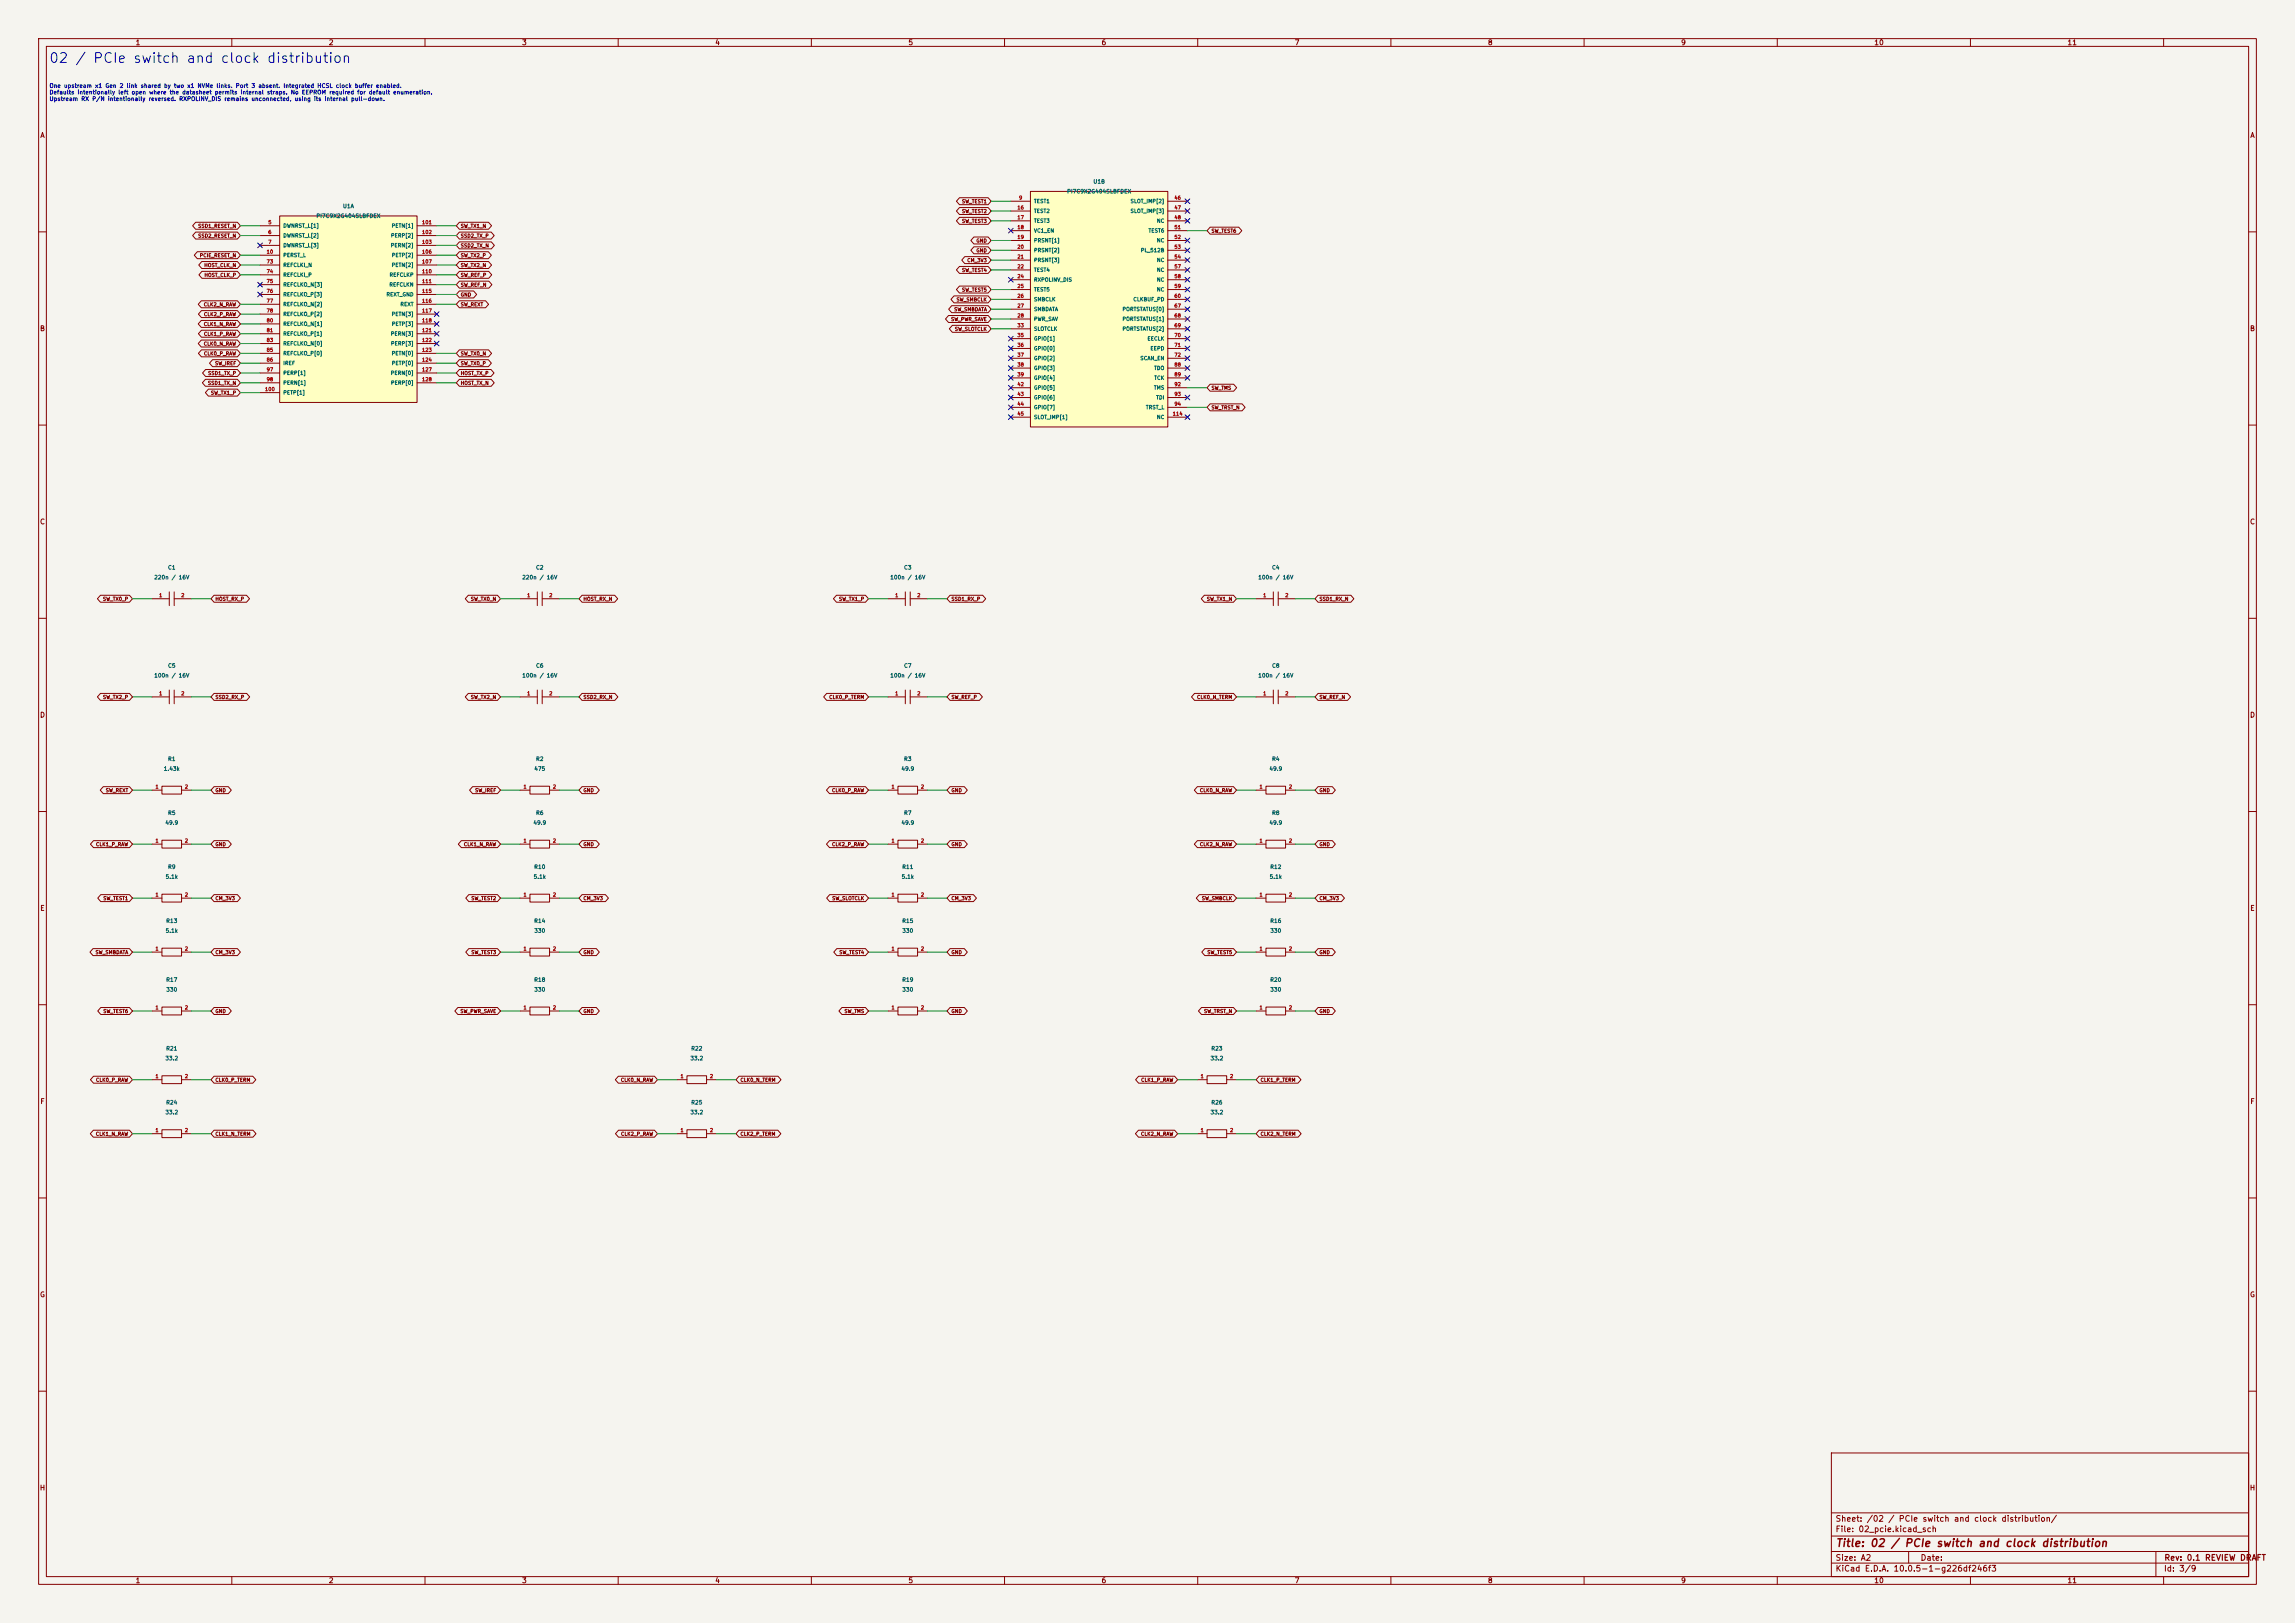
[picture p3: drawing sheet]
<svg xmlns="http://www.w3.org/2000/svg" width="594mm" height="420mm" viewBox="0 0 594 420" stroke-linecap="round" stroke-linejoin="round" font-family="sans-serif">
<defs><g id="words">
<text font-size="2.5" fill="#0000c2" x="12.5" y="16.9">02 / PCIe switch and clock distribution</text>
<text font-size="2" fill="#840000" x="475" y="400.8">Title: 02 / PCIe switch and clock distribution</text>
<g font-size="1.5" fill="#840000">
<text x="475" y="394.1">Sheet: /02 / PCIe switch and clock distribution/</text>
<text x="475" y="396.8">File: 02_pcie.kicad_sch</text>
<text x="475" y="407">KiCad E.D.A. 10.0.5-1-g226df246f3</text>
<text x="475" y="404.2">Size: A2</text>
<text x="497" y="404.2">Date:</text>
<text x="560" y="407">Id: 3/9</text>
<text x="560.1" y="404.2">Rev: 0.1 REVIEW DRAFT</text>
</g>
<g font-size="1.3" fill="#840000">
<text x="35" y="12">1</text>
<text x="85" y="12">2</text>
<text x="135" y="12">3</text>
<text x="185" y="12">4</text>
<text x="235" y="12">5</text>
<text x="285" y="12">6</text>
<text x="335" y="12">7</text>
<text x="385" y="12">8</text>
<text x="435" y="12">9</text>
<text x="485" y="12">10</text>
<text x="535" y="12">11</text>
<text x="10.3" y="36">A</text>
<text x="582.3" y="36">A</text>
<text x="10.2" y="86">B</text>
<text x="582.2" y="86">B</text>
<text x="10.2" y="136">C</text>
<text x="582.2" y="136">C</text>
<text x="10.2" y="186">D</text>
<text x="582.2" y="186">D</text>
<text x="10.3" y="236">E</text>
<text x="582.3" y="236">E</text>
<text x="10.3" y="286">F</text>
<text x="582.3" y="286">F</text>
<text x="10.2" y="336">G</text>
<text x="582.2" y="336">G</text>
<text x="10.2" y="386">H</text>
<text x="582.2" y="386">H</text>
<text x="35" y="410">1</text>
<text x="85" y="410">2</text>
<text x="135" y="410">3</text>
<text x="185" y="410">4</text>
<text x="235" y="410">5</text>
<text x="285" y="410">6</text>
<text x="335" y="410">7</text>
<text x="385" y="410">8</text>
<text x="435" y="410">9</text>
<text x="485" y="410">10</text>
<text x="535" y="410">11</text>
</g>
<g font-size="1.1" fill="#0000c2">
<text x="12.7" y="23">One upstream x1 Gen 2 link shared by two x1 NVMe links. Port 3 absent. Integrated HCSL clock buffer enabled.</text>
<text x="12.7" y="24.7">Defaults intentionally left open where the datasheet permits internal straps. No EEPROM required for default enumeration.</text>
<text x="12.7" y="26.4">Upstream RX P/N intentionally reversed. RXPOLINV_DIS remains unconnected, using its internal pull-down.</text>
</g>
<g font-size="1" fill="#006464">
<text x="282.9" y="47.7">U1B</text>
<text x="267.5" y="52.8">TEST1</text>
<text x="276.1" y="50.3">PI7C9X2G404SLBFDEX</text>
<text x="292.5" y="52.8">SLOT_IMP[2]</text>
<text x="73.2" y="59.1">DWNRST_L[1]</text>
<text x="81.8" y="56.6">PI7C9X2G404SLBFDEX</text>
<text x="88.6" y="54.1">U1A</text>
<text x="101.3" y="59.1">PETN[1]</text>
<text x="267.5" y="55.3">TEST2</text>
<text x="267.5" y="57.9">TEST3</text>
<text x="292.5" y="55.3">SLOT_IMP[3]</text>
<text x="299.3" y="57.9">NC</text>
<text x="73.2" y="61.7">DWNRST_L[2]</text>
<text x="73.2" y="64.2">DWNRST_L[3]</text>
<text x="101" y="64.2">PERN[2]</text>
<text x="101.1" y="61.7">PERP[2]</text>
<text x="267.5" y="60.4">VC1_EN</text>
<text x="267.5" y="62.9">PRSNT[1]</text>
<text x="267.5" y="65.5">PRSNT[2]</text>
<text x="295.2" y="65.5">PL_512B</text>
<text x="297.1" y="60.4">TEST6</text>
<text x="299.3" y="62.9">NC</text>
<text x="73.2" y="66.8">PERST_L</text>
<text x="73.2" y="69.3">REFCLKI_N</text>
<text x="73.2" y="71.8">REFCLKI_P</text>
<text x="100.7" y="71.8">REFCLKP</text>
<text x="101.3" y="69.3">PETN[2]</text>
<text x="101.3" y="66.8">PETP[2]</text>
<text x="267.5" y="68">PRSNT[3]</text>
<text x="267.5" y="70.6">TEST4</text>
<text x="299.3" y="68">NC</text>
<text x="299.3" y="70.6">NC</text>
<text x="73.2" y="74.4">REFCLKO_N[3]</text>
<text x="73.2" y="76.9">REFCLKO_P[3]</text>
<text x="99.9" y="76.9">REXT_GND</text>
<text x="100.7" y="74.4">REFCLKN</text>
<text x="267.5" y="73.1">RXPOLINV_DIS</text>
<text x="267.5" y="75.6">TEST5</text>
<text x="299.3" y="73.1">NC</text>
<text x="299.3" y="75.6">NC</text>
<text x="73.2" y="79.5">REFCLKO_N[2]</text>
<text x="73.2" y="82">REFCLKO_P[2]</text>
<text x="101.3" y="82">PETN[3]</text>
<text x="103.5" y="79.5">REXT</text>
<text x="267.5" y="78.2">SMBCLK</text>
<text x="267.5" y="80.7">SMBDATA</text>
<text x="267.5" y="83.3">PWR_SAV</text>
<text x="290.4" y="80.7">PORTSTATUS[0]</text>
<text x="290.4" y="83.3">PORTSTATUS[1]</text>
<text x="293.2" y="78.2">CLKBUF_PD</text>
<text x="73.2" y="84.5">REFCLKO_N[1]</text>
<text x="73.2" y="87.1">REFCLKO_P[1]</text>
<text x="73.2" y="89.6">REFCLKO_N[0]</text>
<text x="101" y="87.1">PERN[3]</text>
<text x="101.1" y="89.6">PERP[3]</text>
<text x="101.3" y="84.5">PETP[3]</text>
<text x="267.5" y="85.8">SLOTCLK</text>
<text x="267.5" y="88.3">GPIO[1]</text>
<text x="290.4" y="85.8">PORTSTATUS[2]</text>
<text x="296.9" y="88.3">EECLK</text>
<text x="73.2" y="92.2">REFCLKO_P[0]</text>
<text x="73.2" y="94.7">IREF</text>
<text x="101.3" y="92.2">PETN[0]</text>
<text x="101.3" y="94.7">PETP[0]</text>
<text x="267.5" y="90.9">GPIO[0]</text>
<text x="267.5" y="93.4">GPIO[2]</text>
<text x="267.5" y="96">GPIO[3]</text>
<text x="295" y="93.4">SCAN_EN</text>
<text x="297.6" y="90.9">EEPD</text>
<text x="298.6" y="96">TDO</text>
<text x="73.2" y="97.2">PERP[1]</text>
<text x="73.2" y="99.8">PERN[1]</text>
<text x="101" y="97.2">PERN[0]</text>
<text x="101.1" y="99.8">PERP[0]</text>
<text x="267.5" y="98.5">GPIO[4]</text>
<text x="267.5" y="101">GPIO[5]</text>
<text x="298.6" y="101">TMS</text>
<text x="298.6" y="98.5">TCK</text>
<text x="73.2" y="102.3">PETP[1]</text>
<text x="267.5" y="103.6">GPIO[6]</text>
<text x="267.5" y="106.1">GPIO[7]</text>
<text x="296.5" y="106.1">TRST_L</text>
<text x="299.1" y="103.6">TDI</text>
<text x="267.5" y="108.7">SLOT_IMP[1]</text>
<text x="299.3" y="108.7">NC</text>
<text x="43.4" y="147.6">C1</text>
<text x="138.6" y="147.6">C2</text>
<text x="233.9" y="147.6">C3</text>
<text x="329.1" y="147.6">C4</text>
<text x="39.8" y="150.2">220n / 16V</text>
<text x="135.1" y="150.2">220n / 16V</text>
<text x="230.3" y="150.2">100n / 16V</text>
<text x="325.6" y="150.2">100n / 16V</text>
<text x="43.4" y="173">C5</text>
<text x="138.6" y="173">C6</text>
<text x="233.9" y="173">C7</text>
<text x="329.1" y="173">C8</text>
<text x="39.8" y="175.6">100n / 16V</text>
<text x="135.1" y="175.6">100n / 16V</text>
<text x="230.3" y="175.6">100n / 16V</text>
<text x="325.6" y="175.6">100n / 16V</text>
<text x="43.4" y="197.1">R1</text>
<text x="138.6" y="197.1">R2</text>
<text x="233.9" y="197.1">R3</text>
<text x="329.1" y="197.1">R4</text>
<text x="42.3" y="199.7">1.43k</text>
<text x="138.2" y="199.7">475</text>
<text x="233.2" y="199.7">49.9</text>
<text x="328.4" y="199.7">49.9</text>
<text x="42.7" y="213.7">49.9</text>
<text x="43.4" y="211.1">R5</text>
<text x="137.9" y="213.7">49.9</text>
<text x="138.6" y="211.1">R6</text>
<text x="233.2" y="213.7">49.9</text>
<text x="233.9" y="211.1">R7</text>
<text x="328.4" y="213.7">49.9</text>
<text x="329.1" y="211.1">R8</text>
<text x="42.8" y="227.6">5.1k</text>
<text x="43.4" y="225.1">R9</text>
<text x="138" y="227.6">5.1k</text>
<text x="138.1" y="225.1">R10</text>
<text x="233.3" y="227.6">5.1k</text>
<text x="233.4" y="225.1">R11</text>
<text x="328.5" y="227.6">5.1k</text>
<text x="328.6" y="225.1">R12</text>
<text x="42.9" y="239.1">R13</text>
<text x="138.1" y="239.1">R14</text>
<text x="233.4" y="239.1">R15</text>
<text x="328.6" y="239.1">R16</text>
<text x="42.8" y="241.6">5.1k</text>
<text x="138.2" y="241.6">330</text>
<text x="233.4" y="241.6">330</text>
<text x="328.7" y="241.6">330</text>
<text x="42.9" y="254.3">R17</text>
<text x="42.9" y="256.8">330</text>
<text x="138.1" y="254.3">R18</text>
<text x="138.2" y="256.8">330</text>
<text x="233.4" y="254.3">R19</text>
<text x="233.4" y="256.8">330</text>
<text x="328.6" y="254.3">R20</text>
<text x="328.7" y="256.8">330</text>
<text x="42.7" y="274.6">33.2</text>
<text x="42.9" y="272.1">R21</text>
<text x="178.6" y="274.6">33.2</text>
<text x="178.8" y="272.1">R22</text>
<text x="313.2" y="274.6">33.2</text>
<text x="313.4" y="272.1">R23</text>
<text x="42.9" y="286">R24</text>
<text x="178.8" y="286">R25</text>
<text x="313.4" y="286">R26</text>
<text x="42.7" y="288.6">33.2</text>
<text x="178.6" y="288.6">33.2</text>
<text x="313.2" y="288.6">33.2</text>
</g>
<g font-size=".9" fill="#840000">
<text x="248.9" y="52.8">SW_TEST1</text>
<text x="51.2" y="59.2">SSD1_RESET_N</text>
<text x="119.1" y="59.2">SW_TX1_N</text>
<text x="248.9" y="57.9">SW_TEST3</text>
<text x="248.9" y="55.4">SW_TEST2</text>
<text x="51.2" y="61.7">SSD2_RESET_N</text>
<text x="119.1" y="64.2">SSD2_TX_N</text>
<text x="119.1" y="61.7">SSD2_TX_P</text>
<text x="252.6" y="63">GND</text>
<text x="252.6" y="65.5">GND</text>
<text x="313.4" y="60.4">SW_TEST6</text>
<text x="51.6" y="66.8">PCIE_RESET_N</text>
<text x="52.8" y="69.3">HOST_CLK_N</text>
<text x="52.8" y="71.9">HOST_CLK_P</text>
<text x="119.1" y="66.8">SW_TX2_P</text>
<text x="119.1" y="71.9">SW_REF_P</text>
<text x="119.1" y="69.3">SW_TX2_N</text>
<text x="248.9" y="70.6">SW_TEST4</text>
<text x="250.2" y="68.1">CM_3V3</text>
<text x="119.1" y="76.9">GND</text>
<text x="119.1" y="74.4">SW_REF_N</text>
<text x="248.9" y="75.7">SW_TEST5</text>
<text x="52.6" y="79.5">CLK2_N_RAW</text>
<text x="52.7" y="82">CLK2_P_RAW</text>
<text x="119.1" y="79.5">SW_REXT</text>
<text x="246" y="83.3">SW_PWR_SAVE</text>
<text x="246.9" y="80.8">SW_SMBDATA</text>
<text x="247.5" y="78.2">SW_SMBCLK</text>
<text x="52.6" y="84.6">CLK1_N_RAW</text>
<text x="52.6" y="89.6">CLK0_N_RAW</text>
<text x="52.7" y="87.1">CLK1_P_RAW</text>
<text x="247" y="85.8">SW_SLOTCLK</text>
<text x="52.7" y="92.2">CLK0_P_RAW</text>
<text x="55.5" y="94.7">SW_IREF</text>
<text x="119.1" y="92.2">SW_TX0_N</text>
<text x="119.1" y="94.7">SW_TX0_P</text>
<text x="53.7" y="99.8">SSD1_TX_N</text>
<text x="53.7" y="97.3">SSD1_TX_P</text>
<text x="119.1" y="97.3">HOST_TX_P</text>
<text x="119.1" y="99.8">HOST_TX_N</text>
<text x="313.4" y="101.1">SW_TMS</text>
<text x="54.5" y="102.3">SW_TX1_P</text>
<text x="313.4" y="106.2">SW_TRST_N</text>
<text x="26.5" y="155.7">SW_TX0_P</text>
<text x="55.6" y="155.7">HOST_RX_P</text>
<text x="121.7" y="155.7">SW_TX0_N</text>
<text x="150.9" y="155.7">HOST_RX_N</text>
<text x="217" y="155.7">SW_TX1_P</text>
<text x="246.1" y="155.7">SSD1_RX_P</text>
<text x="312.2" y="155.7">SW_TX1_N</text>
<text x="341.4" y="155.7">SSD1_RX_N</text>
<text x="26.5" y="181.1">SW_TX2_P</text>
<text x="55.6" y="181.1">SSD2_RX_P</text>
<text x="121.7" y="181.1">SW_TX2_N</text>
<text x="150.9" y="181.1">SSD2_RX_N</text>
<text x="214.5" y="181.1">CLK0_P_TERM</text>
<text x="246.1" y="181.1">SW_REF_P</text>
<text x="309.7" y="181.1">CLK0_N_TERM</text>
<text x="341.4" y="181.1">SW_REF_N</text>
<text x="27.3" y="205.2">SW_REXT</text>
<text x="55.6" y="205.2">GND</text>
<text x="122.9" y="205.2">SW_IREF</text>
<text x="150.9" y="205.2">GND</text>
<text x="215.2" y="205.2">CLK0_P_RAW</text>
<text x="246.1" y="205.2">GND</text>
<text x="310.4" y="205.2">CLK0_N_RAW</text>
<text x="341.4" y="205.2">GND</text>
<text x="24.7" y="219.2">CLK1_P_RAW</text>
<text x="55.6" y="219.2">GND</text>
<text x="119.9" y="219.2">CLK1_N_RAW</text>
<text x="150.9" y="219.2">GND</text>
<text x="215.2" y="219.2">CLK2_P_RAW</text>
<text x="246.1" y="219.2">GND</text>
<text x="310.4" y="219.2">CLK2_N_RAW</text>
<text x="341.4" y="219.2">GND</text>
<text x="26.6" y="233.2">SW_TEST1</text>
<text x="55.6" y="233.2">CM_3V3</text>
<text x="121.9" y="233.2">SW_TEST2</text>
<text x="150.9" y="233.2">CM_3V3</text>
<text x="215.3" y="233.2">SW_SLOTCLK</text>
<text x="246.1" y="233.2">CM_3V3</text>
<text x="311" y="233.2">SW_SMBCLK</text>
<text x="341.4" y="233.2">CM_3V3</text>
<text x="24.6" y="247.1">SW_SMBDATA</text>
<text x="55.6" y="247.1">CM_3V3</text>
<text x="121.9" y="247.1">SW_TEST3</text>
<text x="150.9" y="247.1">GND</text>
<text x="217.1" y="247.1">SW_TEST4</text>
<text x="246.1" y="247.1">GND</text>
<text x="312.4" y="247.1">SW_TEST5</text>
<text x="341.4" y="247.1">GND</text>
<text x="26.6" y="262.4">SW_TEST6</text>
<text x="55.6" y="262.4">GND</text>
<text x="119" y="262.4">SW_PWR_SAVE</text>
<text x="150.9" y="262.4">GND</text>
<text x="218.4" y="262.4">SW_TMS</text>
<text x="246.1" y="262.4">GND</text>
<text x="311.5" y="262.4">SW_TRST_N</text>
<text x="341.4" y="262.4">GND</text>
<text x="24.7" y="280.1">CLK0_P_RAW</text>
<text x="55.6" y="280.1">CLK0_P_TERM</text>
<text x="160.6" y="280.1">CLK0_N_RAW</text>
<text x="191.5" y="280.1">CLK0_N_TERM</text>
<text x="295.2" y="280.1">CLK1_P_RAW</text>
<text x="326.1" y="280.1">CLK1_P_TERM</text>
<text x="24.7" y="294.1">CLK1_N_RAW</text>
<text x="55.6" y="294.1">CLK1_N_TERM</text>
<text x="160.6" y="294.1">CLK2_P_RAW</text>
<text x="191.5" y="294.1">CLK2_P_TERM</text>
<text x="295.2" y="294.1">CLK2_N_RAW</text>
<text x="326.1" y="294.1">CLK2_N_TERM</text>
</g>
<g font-size=".9" fill="#a90000">
<text x="263.6" y="51.9">9</text>
<text x="303.9" y="51.9">46</text>
<text x="69.3" y="58.2">5</text>
<text x="109.1" y="58.2">101</text>
<text x="263.2" y="54.4">16</text>
<text x="263.2" y="56.9">17</text>
<text x="263.2" y="59.5">18</text>
<text x="303.9" y="54.4">47</text>
<text x="303.9" y="56.9">48</text>
<text x="303.9" y="59.5">51</text>
<text x="68.9" y="65.8">10</text>
<text x="69.3" y="60.8">6</text>
<text x="69.3" y="63.3">7</text>
<text x="109.1" y="60.8">102</text>
<text x="109.1" y="63.3">103</text>
<text x="109.1" y="65.8">106</text>
<text x="263.2" y="62">19</text>
<text x="263.2" y="64.6">20</text>
<text x="303.9" y="62">52</text>
<text x="303.9" y="64.6">53</text>
<text x="68.9" y="68.4">73</text>
<text x="68.9" y="70.9">74</text>
<text x="109.1" y="68.4">107</text>
<text x="109.1" y="70.9">110</text>
<text x="263.2" y="67.1">21</text>
<text x="263.2" y="69.6">22</text>
<text x="303.9" y="67.1">54</text>
<text x="303.9" y="69.6">57</text>
<text x="68.9" y="73.5">75</text>
<text x="68.9" y="76">76</text>
<text x="109.1" y="73.5">111</text>
<text x="109.1" y="76">115</text>
<text x="263.2" y="72.2">24</text>
<text x="263.2" y="74.7">25</text>
<text x="263.2" y="77.3">26</text>
<text x="303.9" y="72.2">58</text>
<text x="303.9" y="74.7">59</text>
<text x="303.9" y="77.3">60</text>
<text x="68.9" y="78.5">77</text>
<text x="68.9" y="81.1">78</text>
<text x="68.9" y="83.6">80</text>
<text x="109.1" y="78.5">116</text>
<text x="109.1" y="81.1">117</text>
<text x="109.1" y="83.6">118</text>
<text x="263.2" y="79.8">27</text>
<text x="263.2" y="82.3">28</text>
<text x="303.9" y="79.8">67</text>
<text x="303.9" y="82.3">68</text>
<text x="68.9" y="86.2">81</text>
<text x="68.9" y="88.7">83</text>
<text x="109.1" y="86.2">121</text>
<text x="109.1" y="88.7">122</text>
<text x="263.2" y="84.9">33</text>
<text x="263.2" y="87.4">35</text>
<text x="263.2" y="90">36</text>
<text x="303.9" y="84.9">69</text>
<text x="303.9" y="87.4">70</text>
<text x="303.9" y="90">71</text>
<text x="68.9" y="91.2">85</text>
<text x="68.9" y="93.8">86</text>
<text x="109.1" y="91.2">123</text>
<text x="109.1" y="93.8">124</text>
<text x="263.2" y="92.5">37</text>
<text x="263.2" y="95">38</text>
<text x="303.9" y="92.5">72</text>
<text x="303.9" y="95">88</text>
<text x="68.5" y="101.4">100</text>
<text x="68.9" y="96.3">97</text>
<text x="68.9" y="98.9">98</text>
<text x="109.1" y="96.3">127</text>
<text x="109.1" y="98.9">128</text>
<text x="263.2" y="97.6">39</text>
<text x="263.2" y="100.1">42</text>
<text x="303.9" y="97.6">89</text>
<text x="303.9" y="100.1">92</text>
<text x="263.2" y="102.7">43</text>
<text x="263.2" y="105.2">44</text>
<text x="263.2" y="107.7">45</text>
<text x="303.4" y="107.7">114</text>
<text x="303.9" y="102.7">93</text>
<text x="303.9" y="105.2">94</text>
<text x="41.1" y="154.7">1</text>
<text x="46.8" y="154.7">2</text>
<text x="136.3" y="154.7">1</text>
<text x="142" y="154.7">2</text>
<text x="231.6" y="154.7">1</text>
<text x="237.3" y="154.7">2</text>
<text x="326.8" y="154.7">1</text>
<text x="332.5" y="154.7">2</text>
<text x="41.1" y="180.1">1</text>
<text x="46.8" y="180.1">2</text>
<text x="136.3" y="180.1">1</text>
<text x="142" y="180.1">2</text>
<text x="231.6" y="180.1">1</text>
<text x="237.3" y="180.1">2</text>
<text x="326.8" y="180.1">1</text>
<text x="332.5" y="180.1">2</text>
<text x="40.1" y="204.3">1</text>
<text x="47.7" y="204.3">2</text>
<text x="135.4" y="204.3">1</text>
<text x="143" y="204.3">2</text>
<text x="230.6" y="204.3">1</text>
<text x="238.2" y="204.3">2</text>
<text x="325.9" y="204.3">1</text>
<text x="333.5" y="204.3">2</text>
<text x="40.1" y="218.2">1</text>
<text x="47.7" y="218.2">2</text>
<text x="135.4" y="218.2">1</text>
<text x="143" y="218.2">2</text>
<text x="230.6" y="218.2">1</text>
<text x="238.2" y="218.2">2</text>
<text x="325.9" y="218.2">1</text>
<text x="333.5" y="218.2">2</text>
<text x="40.1" y="232.2">1</text>
<text x="47.7" y="232.2">2</text>
<text x="135.4" y="232.2">1</text>
<text x="143" y="232.2">2</text>
<text x="230.6" y="232.2">1</text>
<text x="238.2" y="232.2">2</text>
<text x="325.9" y="232.2">1</text>
<text x="333.5" y="232.2">2</text>
<text x="40.1" y="246.2">1</text>
<text x="47.7" y="246.2">2</text>
<text x="135.4" y="246.2">1</text>
<text x="143" y="246.2">2</text>
<text x="230.6" y="246.2">1</text>
<text x="238.2" y="246.2">2</text>
<text x="325.9" y="246.2">1</text>
<text x="333.5" y="246.2">2</text>
<text x="40.1" y="261.4">1</text>
<text x="47.7" y="261.4">2</text>
<text x="135.4" y="261.4">1</text>
<text x="143" y="261.4">2</text>
<text x="230.6" y="261.4">1</text>
<text x="238.2" y="261.4">2</text>
<text x="325.9" y="261.4">1</text>
<text x="333.5" y="261.4">2</text>
<text x="40.1" y="279.2">1</text>
<text x="47.7" y="279.2">2</text>
<text x="176" y="279.2">1</text>
<text x="183.6" y="279.2">2</text>
<text x="310.6" y="279.2">1</text>
<text x="318.3" y="279.2">2</text>
<text x="40.1" y="293.2">1</text>
<text x="47.7" y="293.2">2</text>
<text x="176" y="293.2">1</text>
<text x="183.6" y="293.2">2</text>
<text x="310.6" y="293.2">1</text>
<text x="318.3" y="293.2">2</text>
</g>
</g></defs>
<path d="M0 0h594v420h-594z" fill="#f5f4ef" stroke="#f5f4ef" stroke-width=".26"/>
<g fill="none" stroke="#840000" stroke-width=".26">
<path d="M10 10h574v400h-574zM12 12h570v396h-570zM60 10v2M110 10v2M160 10v2M210 10v2M260 10v2M310 10v2M360 10v2M410 10v2M460 10v2M510 10v2"/>
<path d="M560 10v2M10 60h2M582 60h2M10 110h2M582 110h2M39.4 154.9h4.4M43.8 153.2v3.5M45.1 153.2v3.5M45.1 154.9h4.4M134.6 154.9h4.5M139.1 153.2v3.5M140.3 154.9h4.5"/>
<path d="M140.3 153.2v3.5M10 160h2M43.8 178.6v3.5M45.1 178.6v3.5M139.1 178.6v3.5M140.3 178.6v3.5M582 160h2M39.4 180.3h4.4M45.1 180.3h4.4M134.6 180.3h4.5M140.3 180.3h4.5M10 210h2"/>
<path d="M39.4 218.4h2.5M39.4 204.5h2.5M41.9 217.4h5.1v2.1h-5.1zM41.9 203.5h5.1v2h-5.1zM47 218.4h2.5M47 204.5h2.5M134.6 218.4h2.6M134.6 204.5h2.6M137.2 217.4h5v2.1h-5zM137.2 203.5h5v2h-5zM142.2 218.4h2.6M142.2 204.5h2.6"/>
<path d="M582 210h2M39.4 232.4h2.5M41.9 231.4h5.1v2h-5.1zM47 232.4h2.5M134.6 232.4h2.6M137.2 231.4h5v2h-5zM142.2 232.4h2.6M39.4 246.4h2.5M41.9 245.4h5.1v2h-5.1zM47 246.4h2.5M134.6 246.4h2.6M137.2 245.4h5v2h-5z"/>
<path d="M142.2 246.4h2.6M10 260h2M39.4 261.6h2.5M39.4 279.4h2.5M41.9 260.6h5.1v2h-5.1zM41.9 278.4h5.1v2h-5.1zM47 261.6h2.5M47 279.4h2.5M134.6 261.6h2.6M137.2 260.6h5v2h-5zM142.2 261.6h2.6M582 260h2"/>
<path d="M39.4 293.4h2.5M41.9 292.4h5.1v2h-5.1zM47 293.4h2.5M10 310h2M582 310h2M10 360h2M474 376h108v32h-108zM582 360h2M474 397.5h108M474 391.5h108M60 408v2M110 408v2"/>
<path d="M160 408v2M210 408v2M260 408v2M310 408v2M360 408v2M410 408v2M460 408v2M474 404.5h108M474 401.5h108M494 401.5v3M510 408v2M558 401.5v6.5"/>
<path d="M560 408v2"/>
</g>
<path d="M72.4 55.9h35.5v48.2h-35.5z" fill="#ffffc2"/>
<g fill="none" stroke="#840000" stroke-width=".26">
<path d="M67.3 58.4h5.1M72.4 55.9h35.5v48.2h-35.5zM107.9 58.4h5.1M67.3 61h5.1M67.3 63.5h5.1M67.3 66h5.1M67.3 68.6h5.1M67.3 71.1h5.1M67.3 73.7h5.1M67.3 76.2h5.1M67.3 78.7h5.1M107.9 61h5.1"/>
<path d="M107.9 63.5h5.1M107.9 66h5.1M107.9 68.6h5.1M107.9 71.1h5.1M107.9 73.7h5.1M107.9 76.2h5.1M107.9 78.7h5.1M67.3 81.3h5.1M67.3 83.8h5.1M67.3 86.4h5.1M67.3 88.9h5.1M67.3 91.4h5.1"/>
<path d="M67.3 94h5.1M67.3 96.5h5.1M67.3 99.1h5.1M107.9 81.3h5.1M107.9 83.8h5.1M107.9 86.4h5.1M107.9 88.9h5.1M107.9 91.4h5.1M107.9 94h5.1M107.9 96.5h5.1M107.9 99.1h5.1M67.3 101.6h5.1"/>
<path d="M229.9 218.4h2.5M232.4 217.4h5.1v2.1h-5.1zM237.5 218.4h2.5M229.9 261.6h2.5M232.4 260.6h5.1v2h-5.1zM237.5 261.6h2.5"/>
</g>
<path d="M266.7 49.5h35.6v61h-35.6z" fill="#ffffc2"/>
<g fill="none" stroke="#840000" stroke-width=".26">
<path d="M50.6 57.5h10.8l.8 .9-.8 .9h-10.8l-.7-.9zM118.9 57.5h7.5l.8 .9-.8 .9h-7.5l-.8-.9zM248.3 56.2h7.5l.7 1-.7 .9h-7.5l-.8-.9zM248.3 51.2h7.5l.7 .9-.7 .9h-7.5l-.8-.9zM248.3 53.7h7.5l.7 .9-.7 .9h-7.5l-.8-.9zM261.6 52.1h5.1M261.6 54.6h5.1M261.6 57.2h5.1M261.6 59.7h5.1M266.7 49.5h35.6v61h-35.6zM302.3 52.1h5M302.3 54.6h5"/>
<path d="M302.3 57.2h5M302.3 59.7h5M313.2 58.8h7.4l.8 .9-.8 .9h-7.4l-.8-.9zM50.6 60.1h10.8l.8 .9-.8 .9h-10.8l-.7-.9zM51.1 65.1h10.3l.8 .9-.8 .9h-10.3l-.8-.9zM52.1 77.8h9.3l.8 .9-.8 .9h-9.3l-.8-.9zM52.2 67.7h9.2l.8 .9-.8 .9h-9.2l-.8-.9zM52.3 70.2h9.1l.8 .9-.8 .9h-9.1l-.8-.9zM118.9 65.1h7.5l.8 .9-.8 .9h-7.5l-.8-.9zM118.9 75.3h3.7l.8 .9-.8 .9h-3.7l-.8-.9zM118.9 72.8h7.6l.8 .9-.8 .9h-7.6l-.8-.9zM118.9 70.2h7.6l.8 .9-.8 .9h-7.6l-.8-.9z"/>
<path d="M118.9 67.7h7.5l.8 .9-.8 .9h-7.5l-.8-.9zM118.9 62.6h8.3l.8 .9-.8 .9h-8.3l-.8-.9zM118.9 60.1h8.2l.8 .9-.8 .9h-8.2l-.8-.9zM118.9 77.8h6.8l.8 .9-.8 .9h-6.8l-.8-.9zM246.3 79.1h9.5l.7 .9-.7 .9h-9.5l-.8-.9zM246.9 76.6h8.9l.7 .9-.7 .9h-8.9l-.8-.9zM248.3 68.9h7.5l.7 1-.7 .9h-7.5l-.8-.9zM248.3 74h7.5l.7 .9-.7 .9h-7.5l-.8-.9zM249.7 66.4h6.1l.7 .9-.7 .9h-6.1l-.8-.9zM252.1 61.3h3.7l.7 .9-.7 .9h-3.7l-.8-.9zM252.1 63.9h3.7l.7 .9-.7 .9h-3.7l-.8-.9zM261.6 62.2h5.1"/>
<path d="M261.6 64.8h5.1M261.6 67.3h5.1M261.6 69.9h5.1M261.6 72.4h5.1M261.6 74.9h5.1M261.6 77.5h5.1M302.3 62.2h5M302.3 64.8h5M302.3 67.3h5M302.3 69.9h5M302.3 72.4h5M302.3 74.9h5"/>
<path d="M302.3 77.5h5M52.1 82.9h9.3l.8 .9-.8 .9h-9.3l-.8-.9zM52.1 88h9.3l.8 .9-.8 .9h-9.3l-.8-.9zM52.1 90.5h9.3l.8 .9-.8 .9h-9.3l-.7-.9zM52.1 85.5h9.3l.8 .9-.8 .9h-9.3l-.7-.9zM52.1 80.4h9.3l.8 .9-.8 .9h-9.3l-.7-.9zM53.2 98.2h8.2l.8 .9-.8 .9h-8.2l-.8-.9zM53.2 95.6h8.2l.8 .9-.8 .9h-8.2l-.8-.9zM55 93.1h6.4l.8 .9-.8 .9h-6.4l-.8-.9zM118.9 90.5h7.5l.8 .9-.8 .9h-7.5l-.8-.9zM118.9 93.1h7.5l.8 .9-.8 .9h-7.5l-.8-.9zM118.9 95.6h8.2l.8 .9-.8 .9h-8.2l-.8-.9z"/>
<path d="M118.9 98.2h8.2l.8 .9-.8 .9h-8.2l-.8-.9zM245.5 81.6h10.3l.7 1-.7 .9h-10.3l-.8-.9zM246.5 84.2h9.3l.7 .9-.7 .9h-9.3l-.8-.9zM261.6 80h5.1M261.6 82.6h5.1M261.6 85.1h5.1M261.6 87.6h5.1M261.6 90.2h5.1M261.6 92.7h5.1M261.6 95.3h5.1M261.6 97.8h5.1M302.3 80h5"/>
<path d="M302.3 82.6h5M302.3 85.1h5M302.3 87.6h5M302.3 90.2h5M302.3 92.7h5M302.3 95.3h5M302.3 97.8h5M313.2 99.4h6.1l.8 .9-.8 .9h-6.1l-.8-.9zM53.9 100.7h7.5l.8 .9-.8 .9h-7.5l-.7-.9zM261.6 100.3h5.1M261.6 102.9h5.1M261.6 105.4h5.1"/>
<path d="M261.6 108h5.1M302.3 100.3h5M302.3 102.9h5M302.3 105.4h5M302.3 108h5M313.2 104.5h8.3l.8 .9-.8 .9h-8.3l-.8-.9zM26 154h7.5l.8 .9-.8 .9h-7.5l-.8-.9zM55.4 154h8.4l.8 .9-.8 .9h-8.4l-.8-.9zM121.2 154h7.6l.7 .9-.7 .9h-7.6l-.8-.9zM150.6 154h8.5l.8 .9-.8 .9h-8.5l-.7-.9zM216.5 154h7.5l.8 .9-.8 .9h-7.5l-.8-.9zM229.9 154.9h4.4"/>
<path d="M234.3 153.2v3.5M235.6 153.2v3.5M235.6 154.9h4.4M245.9 154h8.4l.8 .9-.8 .9h-8.4l-.8-.9zM311.7 154h7.6l.7 .9-.7 .9h-7.6l-.8-.9zM325.1 154.9h4.5M329.6 153.2v3.5M330.8 154.9h4.5M330.8 153.2v3.5M341.1 154h8.5l.8 .9-.8 .9h-8.5l-.7-.9zM26 179.4h7.5l.8 .9-.8 .9h-7.5l-.8-.9zM55.4 179.4h8.4l.8 .9-.8 .9h-8.4l-.8-.9z"/>
<path d="M121.2 179.4h7.6l.7 .9-.7 .9h-7.6l-.8-.9zM150.6 179.4h8.5l.8 .9-.8 .9h-8.5l-.7-.9zM214 179.4h10l.8 .9-.8 .9h-10l-.8-.9zM234.3 178.6v3.5M235.6 178.6v3.5M245.9 179.4h7.6l.8 .9-.8 .9h-7.6l-.8-.9zM309.2 179.4h10.1l.7 .9-.7 .9h-10.1l-.8-.9zM329.6 178.6v3.5M330.8 178.6v3.5M341.1 179.4h7.7l.8 .9-.8 .9h-7.7l-.7-.9zM229.9 180.3h4.4M235.6 180.3h4.4"/>
<path d="M325.1 180.3h4.5M330.8 180.3h4.5M24.2 217.5h9.3l.8 .9-.8 .9h-9.3l-.8-.9zM26.7 203.6h6.8l.8 .9-.8 .9h-6.8l-.8-.9zM55.4 217.5h3.7l.8 .9-.8 .9h-3.7l-.8-.9zM55.4 203.6h3.7l.8 .9-.8 .9h-3.7l-.8-.9zM119.4 217.5h9.4l.7 .9-.7 .9h-9.4l-.8-.9zM122.3 203.6h6.5l.7 .9-.7 .9h-6.5l-.8-.9zM150.6 217.5h3.7l.8 .9-.8 .9h-3.7l-.7-.9zM150.6 203.6h3.7l.8 .9-.8 .9h-3.7l-.7-.9zM214.7 217.5h9.3l.8 .9-.8 .9h-9.3l-.8-.9zM214.7 203.6h9.3l.8 .9-.8 .9h-9.3l-.8-.9z"/>
<path d="M229.9 204.5h2.5M232.4 203.5h5.1v2h-5.1zM237.5 204.5h2.5M245.9 217.5h3.7l.8 .9-.8 .9h-3.7l-.8-.9zM245.9 203.6h3.7l.8 .9-.8 .9h-3.7l-.8-.9zM309.9 203.6h9.4l.7 .9-.7 .9h-9.4l-.8-.9zM309.9 217.5h9.4l.7 .9-.7 .9h-9.4l-.8-.9zM325.1 218.4h2.6M325.1 204.5h2.6M327.7 217.4h5v2.1h-5zM327.7 203.5h5v2h-5zM332.7 218.4h2.6"/>
<path d="M332.7 204.5h2.6M341.1 217.5h3.7l.8 .9-.8 .9h-3.7l-.7-.9zM341.1 203.6h3.7l.8 .9-.8 .9h-3.7l-.7-.9zM26.1 231.5h7.4l.8 .9-.8 .9h-7.4l-.8-.9zM55.4 231.5h6l.8 .9-.8 .9h-6l-.8-.9zM121.3 231.5h7.5l.7 .9-.7 .9h-7.5l-.8-.9zM150.6 231.5h6.1l.8 .9-.8 .9h-6.1l-.7-.9zM214.7 231.5h9.3l.8 .9-.8 .9h-9.3l-.7-.9zM229.9 232.4h2.5M232.4 231.4h5.1v2h-5.1zM237.5 232.4h2.5M245.9 231.5h6l.8 .9-.8 .9h-6l-.8-.9z"/>
<path d="M310.4 231.5h8.9l.7 .9-.7 .9h-8.9l-.8-.9zM325.1 232.4h2.6M327.7 231.4h5v2h-5zM332.7 232.4h2.6M341.1 231.5h6.1l.8 .9-.8 .9h-6.1l-.7-.9zM24.1 245.5h9.4l.8 .9-.8 .9h-9.4l-.8-.9zM55.4 245.5h6l.8 .9-.8 .9h-6l-.8-.9zM121.3 245.5h7.5l.7 .9-.7 .9h-7.5l-.8-.9zM150.6 245.5h3.7l.8 .9-.8 .9h-3.7l-.7-.9zM216.6 245.5h7.4l.8 .9-.8 .9h-7.4l-.8-.9zM229.9 246.4h2.5M232.4 245.4h5.1v2h-5.1z"/>
<path d="M237.5 246.4h2.5M245.9 245.5h3.7l.8 .9-.8 .9h-3.7l-.8-.9zM311.8 245.5h7.5l.7 .9-.7 .9h-7.5l-.8-.9zM325.1 246.4h2.6M327.7 245.4h5v2h-5zM332.7 246.4h2.6M341.1 245.5h3.7l.8 .9-.8 .9h-3.7l-.7-.9zM24.2 278.5h9.3l.8 .9-.8 .9h-9.3l-.8-.9zM26.1 260.7h7.4l.8 .9-.8 .9h-7.4l-.8-.9zM55.4 260.7h3.7l.8 .9-.8 .9h-3.7l-.8-.9zM55.4 278.5h10l.8 .9-.8 .9h-10l-.8-.9zM118.5 260.7h10.3l.7 .9-.7 .9h-10.3l-.8-.9z"/>
<path d="M150.6 260.7h3.7l.8 .9-.8 .9h-3.7l-.7-.9zM160 278.5h9.4l.8 .9-.8 .9h-9.4l-.7-.9zM175.3 279.4h2.5M177.8 278.4h5.1v2h-5.1zM182.9 279.4h2.5M191.3 278.5h10.1l.7 .9-.7 .9h-10.1l-.8-.9zM217.9 260.7h6.1l.8 .9-.8 .9h-6.1l-.8-.9zM245.9 260.7h3.7l.8 .9-.8 .9h-3.7l-.8-.9zM294.7 278.5h9.3l.8 .9-.8 .9h-9.3l-.8-.9zM309.9 279.4h2.5M311 260.7h8.3l.7 .9-.7 .9h-8.3l-.8-.9zM312.4 278.4h5.1v2h-5.1z"/>
<path d="M317.5 279.4h2.5M325.1 261.6h2.6M325.9 278.5h10l.8 .9-.8 .9h-10l-.8-.9zM327.7 260.6h5v2h-5zM332.7 261.6h2.6M341.1 260.7h3.7l.8 .9-.8 .9h-3.7l-.7-.9zM24.2 292.5h9.3l.8 .9-.8 .9h-9.3l-.8-.9zM55.4 292.5h10.1l.8 .9-.8 .9h-10.1l-.8-.9zM160.1 292.5h9.3l.8 .9-.8 .9h-9.3l-.8-.9zM175.3 293.4h2.5M177.8 292.4h5.1v2h-5.1zM182.9 293.4h2.5"/>
<path d="M191.3 292.5h10l.8 .9-.8 .9h-10l-.8-.9zM294.7 292.5h9.3l.8 .9-.8 .9h-9.3l-.8-.9zM309.9 293.4h2.5M312.4 292.4h5.1v2h-5.1zM317.5 293.4h2.5M325.9 292.5h10.1l.8 .9-.8 .9h-10.1l-.8-.9z"/>
</g>
<g fill="none" stroke="#009600" stroke-width=".26">
<path d="M62.2 58.4h5.1M113 58.4h5.1M256.5 57.2h5.1M256.5 54.6h5.1M256.5 52.1h5.1M307.3 59.7h5.1M62.2 66h5.1M62.2 78.7h5.1M62.2 68.6h5.1M62.2 71.1h5.1M62.2 61h5.1M113 66h5.1"/>
<path d="M113 78.7h5.1M113 68.6h5.1M113 71.1h5.1M113 61h5.1M113 73.7h5.1M113 63.5h5.1M113 76.2h5.1M256.5 77.5h5.1M256.5 74.9h5.1M256.5 69.9h5.1M256.5 67.3h5.1M256.5 64.8h5.1"/>
<path d="M256.5 62.2h5.1M62.2 83.8h5.1M62.2 99.1h5.1M62.2 96.5h5.1M62.2 94h5.1M62.2 91.4h5.1M62.2 88.9h5.1M62.2 86.4h5.1M62.2 81.3h5.1M113 99.1h5.1M113 96.5h5.1M113 94h5.1"/>
<path d="M113 91.4h5.1M256.5 80h5.1M256.5 82.6h5.1M256.5 85.1h5.1M62.2 101.6h5.1M307.3 100.3h5.1M307.3 105.4h5.1M34.3 154.9h5.1M49.5 154.9h5.1M129.5 154.9h5.1M144.8 154.9h5.1M224.8 154.9h5.1"/>
<path d="M240 154.9h5.1M320 154.9h5.1M335.3 154.9h5.1M34.3 180.3h5.1M49.5 180.3h5.1M129.5 180.3h5.1M144.8 180.3h5.1M224.8 180.3h5.1M240 180.3h5.1M320 180.3h5.1M335.3 180.3h5.1M34.3 218.4h5.1"/>
<path d="M34.3 204.5h5.1M49.5 218.4h5.1M49.5 204.5h5.1M129.5 218.4h5.1M129.5 204.5h5.1M144.8 218.4h5.1M144.8 204.5h5.1M224.8 218.4h5.1M224.8 204.5h5.1M240 218.4h5.1M240 204.5h5.1M320 218.4h5.1"/>
<path d="M320 204.5h5.1M335.3 218.4h5.1M335.3 204.5h5.1M34.3 232.4h5.1M49.5 232.4h5.1M129.5 232.4h5.1M144.8 232.4h5.1M224.8 232.4h5.1M240 232.4h5.1M320 232.4h5.1M335.3 232.4h5.1M34.3 246.4h5.1"/>
<path d="M49.5 246.4h5.1M129.5 246.4h5.1M144.8 246.4h5.1M224.8 246.4h5.1M240 246.4h5.1M320 246.4h5.1M335.3 246.4h5.1M34.3 279.4h5.1M34.3 261.6h5.1M49.5 279.4h5.1M49.5 261.6h5.1M129.5 261.6h5.1"/>
<path d="M144.8 261.6h5.1M170.2 279.4h5.1M185.4 279.4h5.1M224.8 261.6h5.1M240 261.6h5.1M304.8 279.4h5.1M320 279.4h5.1M320 261.6h5.1M335.3 261.6h5.1M34.3 293.4h5.1M49.5 293.4h5.1M170.2 293.4h5.1"/>
<path d="M185.4 293.4h5.1M304.8 293.4h5.1M320 293.4h5.1"/>
</g>
<g fill="none" stroke="#000084" stroke-width=".26">
<path d="M261 59.1l1.2 1.2M262.2 59.1l-1.2 1.2M306.7 54l1.2 1.2M306.7 51.5l1.2 1.2M306.7 56.5l1.2 1.3M307.9 54l-1.2 1.2M307.9 51.5l-1.2 1.2M307.9 56.5l-1.2 1.3M66.7 73.1l1.2 1.2M66.7 62.9l1.2 1.2M66.7 75.6l1.2 1.2M67.9 73.1l-1.2 1.2"/>
<path d="M67.9 62.9l-1.2 1.2M67.9 75.6l-1.2 1.2M261 71.8l1.2 1.2M262.2 71.8l-1.2 1.2M306.7 76.9l1.2 1.2M306.7 74.3l1.2 1.2M306.7 71.8l1.2 1.2M306.7 69.2l1.2 1.3M306.7 66.7l1.2 1.2M306.7 64.2l1.2 1.2M306.7 61.6l1.2 1.2M306.7 79.4l1.2 1.2"/>
<path d="M307.9 61.6l-1.2 1.2M307.9 76.9l-1.2 1.2M307.9 74.3l-1.2 1.2M307.9 71.8l-1.2 1.2M307.9 69.2l-1.2 1.3M307.9 66.7l-1.2 1.2M307.9 64.2l-1.2 1.2M307.9 79.4l-1.2 1.2M112.4 88.3l1.2 1.2M112.4 85.8l1.2 1.2M112.4 83.2l1.2 1.2M112.4 80.7l1.2 1.2"/>
<path d="M113.6 88.3l-1.2 1.2M113.6 85.8l-1.2 1.2M113.6 83.2l-1.2 1.2M113.6 80.7l-1.2 1.2M261 89.6l1.2 1.2M261 99.7l1.2 1.2M261 97.2l1.2 1.2M261 94.6l1.2 1.3M261 92.1l1.2 1.2M261 87l1.2 1.2M262.2 89.6l-1.2 1.2M262.2 99.7l-1.2 1.2"/>
<path d="M262.2 97.2l-1.2 1.2M262.2 94.6l-1.2 1.3M262.2 92.1l-1.2 1.2M262.2 87l-1.2 1.2M306.7 84.5l1.2 1.2M306.7 97.2l1.2 1.2M306.7 94.6l1.2 1.3M306.7 92.1l1.2 1.2M306.7 89.6l1.2 1.2M306.7 87l1.2 1.2M306.7 81.9l1.2 1.3M307.9 84.5l-1.2 1.2"/>
<path d="M307.9 97.2l-1.2 1.2M307.9 94.6l-1.2 1.3M307.9 92.1l-1.2 1.2M307.9 89.6l-1.2 1.2M307.9 87l-1.2 1.2M307.9 81.9l-1.2 1.3M261 107.3l1.2 1.3M261 104.8l1.2 1.2M261 102.3l1.2 1.2M262.2 107.3l-1.2 1.3M262.2 104.8l-1.2 1.2M262.2 102.3l-1.2 1.2"/>
<path d="M306.7 102.3l1.2 1.2M306.7 107.3l1.2 1.3M307.9 102.3l-1.2 1.2M307.9 107.3l-1.2 1.3"/>
</g>
<use href="#words"/>
</svg>
